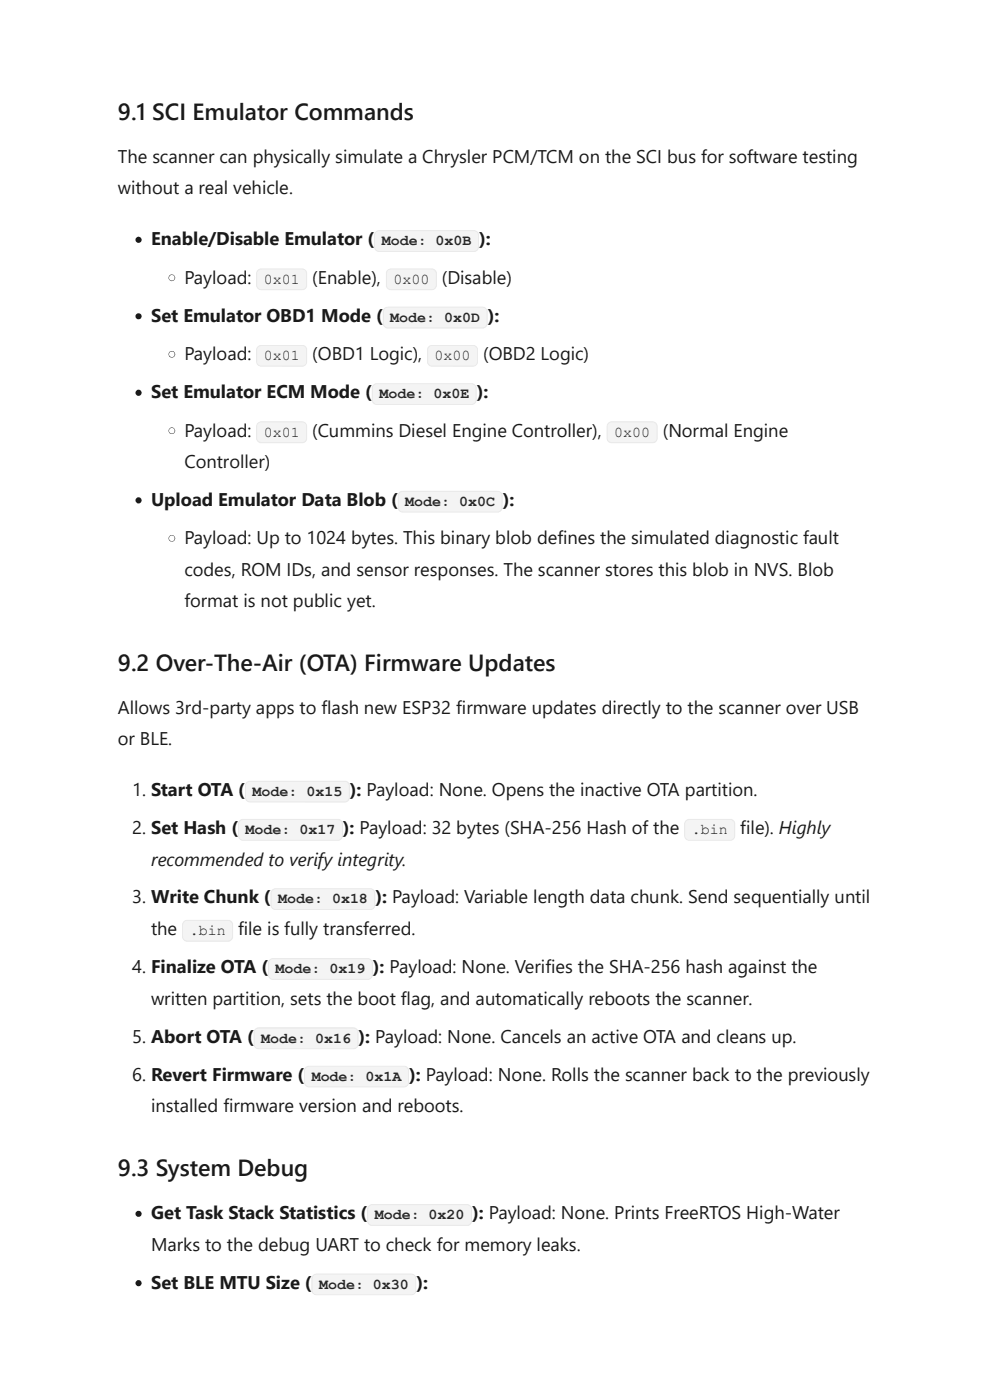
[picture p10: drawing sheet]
<svg xmlns="http://www.w3.org/2000/svg" width="210mm" height="297mm" viewBox="0 0 210 297" stroke-linecap="round" stroke-linejoin="round" font-family="sans-serif">
<defs><g id="words">
<g font-size="5" fill="#1a1a1a">
<text x="25" y="25.5">9.1 SCI Emulator Commands</text>
<text x="25" y="142.3">9.2 Over-The-Air (OTA) Firmware Updates</text>
<text x="25" y="249.6">9.3 System Debug</text>
</g>
<g font-size="3.9" fill="#1a1a1a">
<text x="25" y="34.6">The scanner can physically simulate a Chrysler PCM/TCM on the SCI bus for software testing</text>
<text x="25" y="41.2">without a real vehicle.</text>
<text x="32" y="52.1">Enable/Disable Emulator (</text>
<text x="101.6" y="52.1">):</text>
<text x="39.1" y="60.2">Payload:</text>
<text x="66.2" y="60.2">(Enable),</text>
<text x="93.7" y="60.2">(Disable)</text>
<text x="32" y="68.3">Set Emulator OBD1 Mode (</text>
<text x="103.5" y="68.3">):</text>
<text x="39.1" y="76.4">Payload:</text>
<text x="66.2" y="76.4">(OBD1 Logic),</text>
<text x="102.5" y="76.4">(OBD2 Logic)</text>
<text x="32" y="84.5">Set Emulator ECM Mode (</text>
<text x="101.1" y="84.5">):</text>
<text x="39.1" y="92.6">Payload:</text>
<text x="66.2" y="92.6">(Cummins Diesel Engine Controller),</text>
<text x="140.6" y="92.6">(Normal Engine</text>
<text x="39.1" y="99.3">Controller)</text>
<text x="32" y="107.3">Upload Emulator Data Blob (</text>
<text x="106.6" y="107.3">):</text>
<text x="39.1" y="115.4">Payload: Up to 1024 bytes. This binary blob defines the simulated diagnostic fault</text>
<text x="39.1" y="122.1">codes, ROM IDs, and sensor responses. The scanner stores this blob in NVS. Blob</text>
<text x="39.1" y="128.7">format is not public yet.</text>
<text x="25" y="151.4">Allows 3rd-party apps to flash new ESP32 firmware updates directly to the scanner over USB</text>
<text x="25" y="158">or BLE.</text>
<text x="28.1" y="168.8">1. Start OTA (</text>
<text x="74.2" y="168.8">): Payload: None. Opens the inactive OTA partition.</text>
<text x="28.1" y="177">2. Set Hash (</text>
<text x="72.7" y="177">): Payload: 32 bytes (SHA-256 Hash of the</text>
<text x="157.1" y="177">file). Highly</text>
<text x="32" y="183.6">recommended to verify integrity.</text>
<text x="28.1" y="191.6">3. Write Chunk (</text>
<text x="79.6" y="191.6">): Payload: Variable length data chunk. Send sequentially until</text>
<text x="32" y="198.4">the</text>
<text x="50.5" y="198.4">file is fully transferred.</text>
<text x="28.1" y="206.5">4. Finalize OTA (</text>
<text x="79.1" y="206.5">): Payload: None. Verifies the SHA-256 hash against the</text>
<text x="32" y="213.2">written partition, sets the boot flag, and automatically reboots the scanner.</text>
<text x="28.1" y="221.2">5. Abort OTA (</text>
<text x="76.1" y="221.2">): Payload: None. Cancels an active OTA and cleans up.</text>
<text x="28.1" y="229.3">6. Revert Firmware (</text>
<text x="86.8" y="229.3">): Payload: None. Rolls the scanner back to the previously</text>
<text x="32" y="236">installed firmware version and reboots.</text>
<text x="32" y="258.7">Get Task Stack Statistics (</text>
<text x="100.2" y="258.7">): Payload: None. Prints FreeRTOS High-Water</text>
<text x="32" y="265.4">Marks to the debug UART to check for memory leaks.</text>
<text x="32" y="273.4">Set BLE MTU Size (</text>
<text x="88.3" y="273.4">):</text>
</g>
<g font-size="3.2" fill="#1f2937">
<text x="81" y="52.1">Mode: 0x0B</text>
<text x="56" y="60.2">0x01</text>
<text x="83.5" y="60.2">0x00</text>
<text x="82.8" y="68.3">Mode: 0x0D</text>
<text x="56" y="76.4">0x01</text>
<text x="92.2" y="76.4">0x00</text>
<text x="80.5" y="84.5">Mode: 0x0E</text>
<text x="56" y="92.6">0x01</text>
<text x="130.3" y="92.6">0x00</text>
<text x="86" y="107.3">Mode: 0x0C</text>
<text x="53.6" y="168.8">Mode: 0x15</text>
<text x="52.1" y="177">Mode: 0x17</text>
<text x="146.8" y="177">.bin</text>
<text x="59" y="191.6">Mode: 0x18</text>
<text x="40.3" y="198.4">.bin</text>
<text x="58.5" y="206.5">Mode: 0x19</text>
<text x="55.4" y="221.2">Mode: 0x16</text>
<text x="66.1" y="229.3">Mode: 0x1A</text>
<text x="79.5" y="258.7">Mode: 0x20</text>
<text x="67.7" y="273.4">Mode: 0x30</text>
</g>
</g></defs>
<circle cx="29.4" cy="50.9" r=".66" fill="#1a1a1a"/>
<path d="M79.4 48.9h22.2v4.5h-22.2z" fill="#f3f4f6"/>
<path d="M79.6 49.3l.8-.4h20.1a1.05 1.05 0 0 1 1.1 1v2.5a1.05 1.05 0 0 1-1.1 1h-20.1a1.05 1.05 0 0 1-1-1v-2.5zM79.8 49.3l-.3 .6v2.5a.89 .89 0 0 0 .9 .9h20.1a.87 .87 0 0 0 .9-.9v-2.5a.87 .87 0 0 0-.9-.9h-20.1z" fill="#e5e7eb"/>
<path d="M35.8 59a.7 .7 0 0 1 1.4 0 .7 .7 0 0 1-1.4 0zM35.8 58.9a.6 .6 0 0 0 1.2 0 .6 .6 0 0 0-1.2 0z" fill="#1a1a1a"/>
<path d="M54.4 57h10.8v4.6h-10.8z" fill="#f3f4f6"/>
<path d="M54.6 57.4l.8-.4h8.7a1.05 1.05 0 0 1 1.1 1v2.5a1.05 1.05 0 0 1-1.1 1.1h-8.7a1.05 1.05 0 0 1-1-1.1v-2.5zM54.8 57.4l-.3 .6v2.5a.92 .92 0 0 0 .9 .9h8.7a.89 .89 0 0 0 .9-.9v-2.5a.87 .87 0 0 0-.9-.8h-8.7z" fill="#e5e7eb"/>
<path d="M81.9 57h10.8v4.6h-10.8z" fill="#f3f4f6"/>
<path d="M82.1 57.4l.8-.4h8.7a1.08 1.08 0 0 1 1.1 1v2.5a1.07 1.07 0 0 1-1.1 1.1h-8.7a1.05 1.05 0 0 1-1-1.1v-2.5zM82.3 57.4l-.3 .6v2.5a.89 .89 0 0 0 .9 .9h8.7a.89 .89 0 0 0 .9-.9v-2.5a.86 .86 0 0 0-.9-.8h-8.7z" fill="#e5e7eb"/>
<circle cx="29.4" cy="67.1" r=".65" fill="#1a1a1a"/>
<path d="M81.2 65.1h22.2v4.6h-22.2z" fill="#f3f4f6"/>
<path d="M81.4 65.5l.9-.4h20.1a1.07 1.07 0 0 1 1 1v2.5a1.08 1.08 0 0 1-1 1.1h-20.1a1.1 1.1 0 0 1-1.1-1.1v-2.5zM81.7 65.5l-.3 .6v2.5a.85 .85 0 0 0 .9 .9h20.1a.86 .86 0 0 0 .9-.9v-2.5a.89 .89 0 0 0-.9-.9h-20.1z" fill="#e5e7eb"/>
<path d="M35.8 75.2a.7 .7 0 0 1 1.4 0 .7 .7 0 0 1-1.4 0zM35.8 75.2a.65 .65 0 0 0 1.3 0 .65 .65 0 0 0-1.3 0z" fill="#1a1a1a"/>
<path d="M54.4 73.2h10.8v4.6h-10.8z" fill="#f3f4f6"/>
<path d="M54.6 73.6l.8-.4h8.7a1.05 1.05 0 0 1 1.1 1.1v2.4a1.05 1.05 0 0 1-1.1 1.1h-8.7a1.05 1.05 0 0 1-1-1.1v-2.4zM54.8 73.6l-.3 .7v2.4a.89 .89 0 0 0 .9 .9h8.7a.87 .87 0 0 0 .9-.9v-2.4a.87 .87 0 0 0-.9-.9h-8.7z" fill="#e5e7eb"/>
<path d="M90.6 73.2h10.8v4.6h-10.8z" fill="#f3f4f6"/>
<path d="M90.8 73.6l.9-.4h8.6a1.05 1.05 0 0 1 1.1 1.1v2.4a1.05 1.05 0 0 1-1.1 1.1h-8.6a1.08 1.08 0 0 1-1.1-1.1v-2.4zM91.1 73.6l-.3 .7v2.4a.86 .86 0 0 0 .9 .9h8.6a.87 .87 0 0 0 .9-.9v-2.4a.87 .87 0 0 0-.9-.9h-8.6z" fill="#e5e7eb"/>
<circle cx="29.4" cy="83.3" r=".65" fill="#1a1a1a"/>
<path d="M78.9 81.3h22.2v4.6h-22.2z" fill="#f3f4f6"/>
<path d="M79.1 81.8l.8-.5h20.1a1.05 1.05 0 0 1 1.1 1.1v2.4a1.05 1.05 0 0 1-1.1 1.1h-20.1a1.08 1.08 0 0 1-1-1.1v-2.4zM79.3 81.7l-.2 .7v2.4a.89 .89 0 0 0 .8 .9h20.1a.89 .89 0 0 0 .9-.9v-2.4a.87 .87 0 0 0-.9-.9h-20.1z" fill="#e5e7eb"/>
<path d="M35.8 91.4a.7 .7 0 0 1 1.4 0 .7 .7 0 0 1-1.4 0zM35.8 91.4a.65 .65 0 0 0 1.3 0 .65 .65 0 0 0-1.3 0z" fill="#1a1a1a"/>
<path d="M54.4 89.4h10.8v4.6h-10.8z" fill="#f3f4f6"/>
<path d="M54.8 89.6l.6-.2h8.7a1.07 1.07 0 0 1 1.1 1.1v2.5a1.08 1.08 0 0 1-1.1 1h-8.7a1.07 1.07 0 0 1-1-1v-2.5zM54.8 89.8l-.3 .7v2.5a.89 .89 0 0 0 .9 .8h8.7a.86 .86 0 0 0 .9-.8v-2.5a.89 .89 0 0 0-.9-.9h-8.7z" fill="#e5e7eb"/>
<path d="M128.7 89.4h10.8v4.6h-10.8z" fill="#f3f4f6"/>
<path d="M129.1 89.6l.7-.2h8.6a1.07 1.07 0 0 1 1.1 1.1v2.5a1.08 1.08 0 0 1-1.1 1h-8.6a1.07 1.07 0 0 1-1.1-1v-2.5zM129.1 89.8l-.2 .7v2.5a.89 .89 0 0 0 .9 .8h8.6a.86 .86 0 0 0 .9-.8v-2.5a.89 .89 0 0 0-.9-.9h-8.6z" fill="#e5e7eb"/>
<circle cx="29.4" cy="106.1" r=".64" fill="#1a1a1a"/>
<path d="M84.4 104.1h22.2v4.6h-22.2z" fill="#f3f4f6"/>
<path d="M84.6 104.6l.8-.5h20.1a1.05 1.05 0 0 1 1.1 1.1v2.5a1.05 1.05 0 0 1-1.1 1h-20.1a1.05 1.05 0 0 1-1-1v-2.5zM84.8 104.6l-.3 .6v2.5a.89 .89 0 0 0 .9 .8h20.1a.87 .87 0 0 0 .9-.8v-2.5a.87 .87 0 0 0-.9-.9h-20.1z" fill="#e5e7eb"/>
<path d="M35.8 114.2a.7 .7 0 0 1 1.4 0 .7 .7 0 0 1-1.4 0zM35.8 114.2a.6 .6 0 0 0 1.2 0 .6 .6 0 0 0-1.2 0z" fill="#1a1a1a"/>
<path d="M52 165.7h22.2v4.5h-22.2z" fill="#f3f4f6"/>
<path d="M52.2 166.1l.8-.4h20.2a1.08 1.08 0 0 1 1 1v2.5a1.07 1.07 0 0 1-1 1h-20.2a1.05 1.05 0 0 1-1-1v-2.5zM52.4 166.1l-.2 .6v2.5a.87 .87 0 0 0 .8 .9h20.2a.86 .86 0 0 0 .8-.9v-2.5a.86 .86 0 0 0-.8-.9h-20.2z" fill="#e5e7eb"/>
<path d="M50.5 173.7h22.2v4.7h-22.2z" fill="#f3f4f6"/>
<path d="M50.9 174l.7-.3h20.1a1.07 1.07 0 0 1 1 1.1v2.5a1.05 1.05 0 0 1-1 1.1h-20.1a1.05 1.05 0 0 1-1.1-1.1v-2.5zM50.9 174.2l-.2 .6v2.5a.89 .89 0 0 0 .9 .9h20.1a.92 .92 0 0 0 .9-.9v-2.5a.89 .89 0 0 0-.9-.9h-20.1z" fill="#e5e7eb"/>
<path d="M145.2 173.7h10.8v4.7h-10.8z" fill="#f3f4f6"/>
<path d="M145.6 174l.6-.3h8.7a1.07 1.07 0 0 1 1.1 1.1v2.5a1.05 1.05 0 0 1-1.1 1.1h-8.7a1.05 1.05 0 0 1-1-1.1v-2.5zM145.6 174.2l-.3 .6v2.5a.92 .92 0 0 0 .9 .9h8.7a.89 .89 0 0 0 .9-.9v-2.5a.86 .86 0 0 0-.9-.9h-8.7z" fill="#e5e7eb"/>
<path d="M57.4 188.5h22.2v4.5h-22.2z" fill="#f3f4f6"/>
<path d="M57.6 188.9l.9-.4h20.1a1.08 1.08 0 0 1 1 1v2.5a1.07 1.07 0 0 1-1 1h-20.1a1.05 1.05 0 0 1-1.1-1v-2.5zM57.8 188.9l-.2 .6v2.5a.87 .87 0 0 0 .9 .9h20.1a.86 .86 0 0 0 .8-.9v-2.5a.86 .86 0 0 0-.8-.9h-20.1z" fill="#e5e7eb"/>
<path d="M38.7 195.2h10.7v4.6h-10.7z" fill="#f3f4f6"/>
<path d="M38.9 195.6l.8-.4h8.7a1.08 1.08 0 0 1 1 1v2.5a1.1 1.1 0 0 1-1 1.1h-8.7a1.07 1.07 0 0 1-1-1.1v-2.5zM39.1 195.6l-.3 .6v2.5a.86 .86 0 0 0 .9 .9h8.7a.85 .85 0 0 0 .8-.9v-2.5a.89 .89 0 0 0-.8-.9h-8.7z" fill="#e5e7eb"/>
<path d="M56.9 203.3h22.2v4.6h-22.2z" fill="#f3f4f6"/>
<path d="M57.1 203.7l.8-.4h20.1a1.05 1.05 0 0 1 1.1 1v2.5a1.05 1.05 0 0 1-1.1 1.1h-20.1a1.05 1.05 0 0 1-1-1.1v-2.5zM57.3 203.7l-.3 .6v2.5a.87 .87 0 0 0 .9 .9h20.1a.89 .89 0 0 0 .9-.9v-2.5a.89 .89 0 0 0-.9-.8h-20.1z" fill="#e5e7eb"/>
<path d="M53.8 218h22.2v4.6h-22.2z" fill="#f3f4f6"/>
<path d="M54.2 218.2l.7-.2h20.1a1.07 1.07 0 0 1 1 1v2.5a1.05 1.05 0 0 1-1 1.1h-20.1a1.05 1.05 0 0 1-1.1-1.1v-2.5zM54.2 218.4l-.2 .6v2.5a.89 .89 0 0 0 .9 .9h20.1a.92 .92 0 0 0 .9-.9v-2.5a.89 .89 0 0 0-.9-.8h-20.1z" fill="#e5e7eb"/>
<path d="M64.5 226.1h22.2v4.6h-22.2z" fill="#f3f4f6"/>
<path d="M64.7 226.5l.9-.4h20.1a1.05 1.05 0 0 1 1 1.1v2.4a1.05 1.05 0 0 1-1 1.1h-20.1a1.05 1.05 0 0 1-1.1-1.1v-2.4zM65 226.5l-.3 .7v2.4a.89 .89 0 0 0 .9 .9h20.1a.87 .87 0 0 0 .9-.9v-2.4a.89 .89 0 0 0-.9-.9h-20.1z" fill="#e5e7eb"/>
<circle cx="29.4" cy="257.5" r=".65" fill="#1a1a1a"/>
<path d="M77.9 255.5h22.2v4.6h-22.2z" fill="#f3f4f6"/>
<path d="M78.1 255.9l.9-.4h20.1a1.05 1.05 0 0 1 1 1v2.5a1.08 1.08 0 0 1-1 1.1h-20.1a1.1 1.1 0 0 1-1.1-1.1v-2.5zM78.4 255.9l-.3 .6v2.5a.85 .85 0 0 0 .9 .9h20.1a.86 .86 0 0 0 .8-.9v-2.5a.89 .89 0 0 0-.8-.8h-20.1z" fill="#e5e7eb"/>
<circle cx="29.4" cy="272.2" r=".64" fill="#1a1a1a"/>
<path d="M66.1 270.2h22.2v4.6h-22.2z" fill="#f3f4f6"/>
<path d="M66.3 270.6l.8-.4h20.1a1.05 1.05 0 0 1 1.1 1.1v2.4a1.05 1.05 0 0 1-1.1 1.1h-20.1a1.08 1.08 0 0 1-1-1.1v-2.4zM66.5 270.6l-.2 .7v2.4a.86 .86 0 0 0 .8 .9h20.1a.87 .87 0 0 0 .9-.9v-2.4a.87 .87 0 0 0-.9-.9h-20.1z" fill="#e5e7eb"/>
<use href="#words"/>
</svg>
